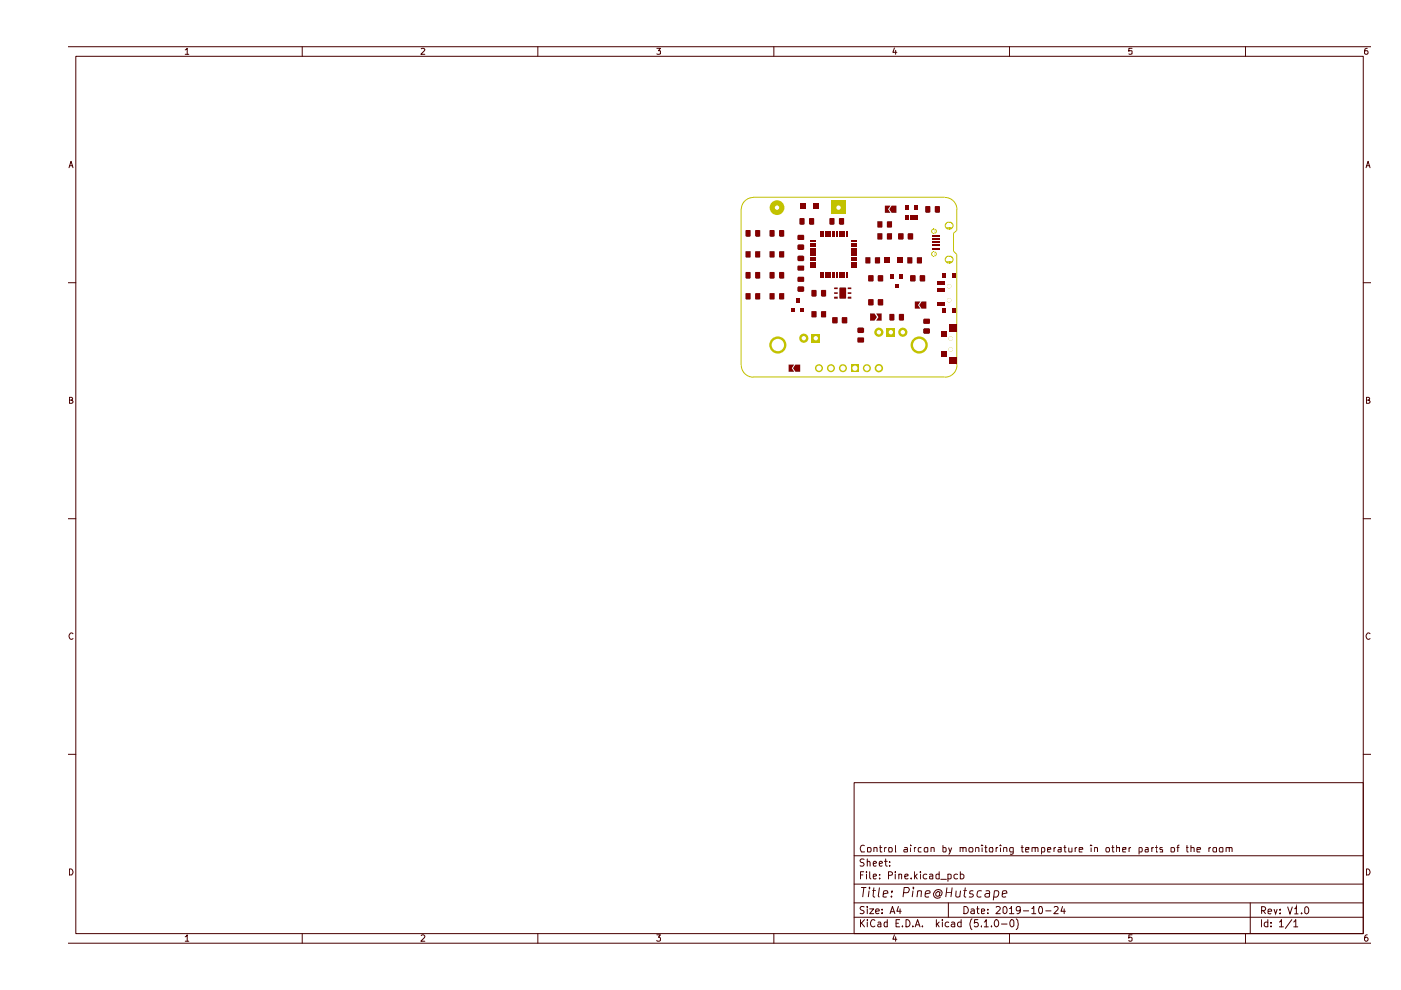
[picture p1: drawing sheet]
<svg xmlns="http://www.w3.org/2000/svg" width="297mm" height="210mm" viewBox="0 0 297 210" stroke-linecap="round" stroke-linejoin="round" font-family="sans-serif">
<g fill="none" stroke="#480000" stroke-width=".21">
<path d="M14.4 9.9h276.3M16.1 11.9h272.9v186.1h-272.9zM39.3 10.6l.4-.4v1.3M39.3 11.5h.7M64.1 9.9v2M89.3 10.3l.5-.1 .3 .4-.9 .9h.9M114 9.9v2M139.3 10.2h.7l-.4 .6h.4v.6h-.7M164.1 9.9v2M189.6 10.2l-.3 .9h.8M189.9 10.7v.8M214 9.9v2"/>
<path d="M240 10.2h-.7v.6h.7v.6h-.7M264.1 9.9v2M289.9 10.2l-.4 .1-.1 .2v.9a.42 .42 0 0 0 .6-.1 .42 .42 0 0 0-.1-.5h-.4l-.2 .2M14.6 35.6l.5-1.4 .4 1.4M14.7 35.1h.7M289.6 35.6l.5-1.4 .4 1.4M289.7 35.1h.7M14.4 59.9h1.7M289 59.9h1.7M14.7 84.8h.6v-.5l-.6-.1v1.3h.5l.3-.4-.4-.3M289.7 84.8h.6v-.5l-.6-.1v1.3h.5l.3-.4-.4-.3M14.4 110h1.7"/>
<path d="M289 110h1.7M15.5 134.4a.57 .57 0 0 0-.8 0 .57 .57 0 0 0 0 .8l.4 .4 .4-.2M290.5 134.4a.57 .57 0 0 0-.8 0 .57 .57 0 0 0 0 .8l.4 .4 .4-.2M14.4 159.9h1.7M289 159.9h1.7M181.1 165.9h107.9v32.1h-107.9zM183.3 179.3a.67 .67 0 0 0-.8 .1 .67 .67 0 0 0 0 .9l.2 .3h.6M183.9 179.8h.7l.1 .6-.2 .2h-.6zM185.3 179.8l.6-.1 .1 .9M185.3 179.7v.9M186.5 179.7h.6M186.6 179.2v1.3l.1 .1h.4"/>
<path d="M187.6 179.7v.9M188 179.7h-.4v.3M188.5 179.7l.6 .1 .1 .6-.2 .2h-.5zM189.9 179.2v1.4h.1M191.7 179.7h.6l.1 .2v.7h-.7v-.5l.7-.1M193.1 179.2v.1M193.1 179.7v.9M193.8 179.7v.9M194.3 179.7h-.4l-.1 .3M195.4 179.7h-.6l-.1 .3 .1 .6h.6M196 179.8h.7l-.1 .8h-.6zM197.4 179.8l.6-.1 .1 .9"/>
<path d="M197.4 179.7v.9M199.9 179.2v1.4h.5l.2-.2-.1-.6-.6-.1M201.1 179.7l.4 .9M201.8 179.7l-.5 1.4h-.2M203.6 179.8l.5-.1 .1 .9M203.6 179.7v.9M204.2 179.9v-.2h.6v.9M205.5 179.8h.7l.1 .6-.2 .2h-.6zM206.9 179.8l.6-.1v.9M206.9 179.7v.9M208.2 179.2v.1M208.2 179.7v.9"/>
<path d="M208.7 179.7h.6M209 179.2v1.4h.3M209.8 179.8l.6-.1v.9h-.6zM211.2 179.7v.9M211.6 179.7h-.3l-.1 .3M212.1 179.2v.1M212.1 179.7v.9M212.8 179.8l.6-.1 .1 .9M212.8 179.7v.9M216.4 179.7h.6M216.7 179.2v1.3l.1 .1h.2M218.8 179.8l.6-.1 .1 .9"/>
<path d="M218.8 179.7v.9M219.5 179.9l.1-.2h.4l.1 .9M223.5 179.7v.9M223.9 179.7h-.3l-.1 .3M224.4 179.7h.6v.9h-.6v-.5l.6-.1M225.5 179.7h.6M225.7 179.2v1.3l.1 .1h.3M226.6 179.7l.1 .9h.6M227.3 179.7v.9M228 179.7v.9M228.4 179.7h-.3l-.1 .3M231.3 179.2v.1"/>
<path d="M231.3 179.7v.9M232 179.8l.6-.1 .1 .9M232 179.7v.9M234.6 179.8h.5l.1 .6-.1 .2h-.5zM235.7 179.7h.5M235.9 179.2v1.3l.1 .1h.2M236.8 179.8l.5-.1v.9M236.8 179.2v1.4M239.4 179.7v.9M239.8 179.7h-.2l-.2 .3M242.9 179.7h.5v.2v.7h-.5v-.5l.5-.1M244.2 179.7v.9"/>
<path d="M244.6 179.7h-.3l-.1 .3M244.9 179.7h.6M245.1 179.2v1.4h.4M246.5 179.7h-.5l-.1 .2 .1 .2 .5 .1v.4h-.6M248.3 179.8h.6l.1 .6-.1 .2h-.6zM249.5 179.7h.5M250 179.2l-.3 .1v1.3M251.5 179.7h.5M251.7 179.2v1.3v.1h.3M252.5 179.8l.6-.1 .1 .9M252.5 179.2v1.4M256.3 179.7v.9"/>
<path d="M256.7 179.7h-.2l-.2 .3M257.2 179.8h.7l-.1 .8h-.6zM258.6 179.8h.7l-.1 .8h-.6zM260 179.8l.5-.1 .1 .9M260 179.7v.9M260.6 179.9v-.2h.5l.1 .9M14.4 200h276.3M14.7 184.2a.71 .71 0 0 1 .7 .5 .71 .71 0 0 1-.2 .8h-.5zM39.3 198.6l.4-.4v1.4M39.3 199.6h.7M64.1 198v2M89.3 198.4l.2-.2h.3l.3 .4-.9 1h.9"/>
<path d="M114 198v2M139.3 198.2h.7l-.4 .5 .4 .2v.5l-.2 .2h-.4l-.1-.2M164.1 198v2M181.1 194.5h107.9M181.1 191.4h107.9M181.1 187.5h107.9M181.1 181.4h107.9M182.4 195v1.5M182.4 185.5h.6M182.6 188.2h1.1M182.6 195.7l.7 .8M183.1 184.8h-.7v1.6"/>
<path d="M183.2 188.2l-.3 2M183.2 192.3l-.6-.1-.2 .3 .2 .5 .5 .1 .1 .4-.2 .2-.6-.1M183.2 182.2l-.6-.1-.2 .3 .2 .5h.4l.2 .3-.2 .4h-.6M183.3 195l-.9 .9M183.7 184.8v.2M183.7 185.3v1.1M183.9 195v.2M183.9 192.2v.2M183.9 182.8l.2-.2 .3 .1 .1 .9M183.9 182.1v1.5M183.9 192.7v1M183.9 195.5v1"/>
<path d="M184.3 188.8l-.2 1.4M184.3 188.2v.2M184.4 192.7h.8l-.8 1h.8M184.4 184.8v1.3l.2 .3M184.9 188.8h.8M185.2 185.8l.6-.1-.1-.4h-.4l-.1 .2v.6l.1 .3 .4-.1M185.2 183.1l.6-.1-.1-.4-.5 .1v.7l.1 .2h.4M185.3 188.2l-.2 1.7 .4 .3M185.5 195.2l-.3-.2a.77 .77 0 0 0-.7 .7 .77 .77 0 0 0 .7 .8l.3-.2M185.7 193.2l.7-.1-.1-.3-.4-.1-.2 .3v.5l.2 .2 .4-.1M186.2 195.6h.5l.1 .9M186.4 183.1l.7-.1-.2-.4-.4 .1-.1 .7 .2 .2h.4"/>
<path d="M186.5 188.2l-.3 1.7 .3 .3M186.5 186.2v.2M186.5 185.4v.1M186.8 195.9h-.5l-.2 .3 .2 .3 .5-.1M187 193.5v.2M187 192.8v.2M187.2 189.5l1-.1v-.5l-.6-.1-.2 .1-.1 .3-.1 .9h.8M187.5 182.6h.6M187.8 182.1v1.3l.3 .2M188.1 195.6l-.4-.1-.3 .3 .1 .6h.6M188.1 195v1.5M188.4 185.6l.7-.1 .1-.4-.3-.3h-.5v1.6"/>
<path d="M188.6 183.5v.1M188.6 182.7v.2M188.7 193.7l.5-1.5 .5 1.5M188.9 193.3h.7M189 190v.2M189.1 188.9v.3M189.6 198.2l-.3 .9h.8M189.8 184.8v.2M189.8 185.3v1.1M189.9 198.6v1M190 195.7h.5M190.5 192.2l-.4 1h1"/>
<path d="M190.6 185.5l.1-.2 .5 .1v1M190.6 185.3v1.1M190.7 195h-.7v1.5h.7M190.8 192.7v1M191.3 196.3v.2M191.5 189.3h.8a.67 .67 0 0 0 .3-1l-.9-.1-.2 2M191.8 185.8l.7-.1v-.3l-.4-.1-.3 .2 .1 .8h.6M192.1 195a.77 .77 0 0 1 .8 .7 .77 .77 0 0 1-.8 .8zM193.2 186.2v.2M193.5 196.3v.2M193.6 188.8l-.2 1.4M193.7 188.2v.2"/>
<path d="M193.9 184.8v1.6M194 196.5l.5-1.5 .6 1.5M194 185.8l.5 .6M194.2 196.1h.7M194.5 185.3l-.6 .6M194.5 189l.3-.2 .6 .1-.1 1.3M194.6 188.8l-.2 1.4M195.1 184.8v.2M195.1 185.3v1.1M195.6 196.3v.2M196.2 189.5l.9-.1v-.5l-.6-.1-.3 .4v.9h.8M196.5 185.4a.52 .52 0 0 0-.8 .2l.2 .7h.6"/>
<path d="M197.1 185.4l.5-.1 .2 .2v.9M197.8 185.7l-.7 .1v.5h.7M198.5 195v1.5M198.7 195.9l.4 .6M199.1 185.4l-.4-.1-.3 .2v.7l.3 .2 .4-.1M199.1 195.5l-.6 .6M199.1 184.8v1.6M199.2 189.3l-.4-.3a.62 .62 0 0 0-.3 .9l.4 .1 .3-.2M199.3 189l-.1 .8 .2 .1a.76 .76 0 0 0-.1-1.2 .94 .94 0 0 0-1.3 .5 .94 .94 0 0 0 .7 1.3l.7-.3M199.5 186.4h1.1M199.8 195v.2M199.8 195.5v1"/>
<path d="M200.6 189.2h1.2M200.8 188.2l-.3 2M201 185.4l.4-.1 .3 .2v.7l-.3 .2-.4-.1M201 185.3v1.6M201.1 191.4v3.1M201.2 195.6h-.6l-.2 .7a.52 .52 0 0 0 .8 .1M201.7 195.6h.6l.1 .9M201.9 188.2l-.3 2M202.4 195.9h-.5l-.2 .3 .2 .3 .5-.1M202.7 188.8l-.1 1.1a.49 .49 0 0 0 .9 .1M203 185.4a.52 .52 0 0 0-.7 .2l.1 .7h.6M203.6 185.4a.52 .52 0 0 1 .8 .2l-.2 .7h-.6"/>
<path d="M203.6 184.8v1.6M203.7 188.8l-.2 1.4M203.8 195.6h-.6l-.2 .7a.52 .52 0 0 0 .8 .1M203.8 195v1.5M204.2 188.8h.8M204.4 192.2a.78 .78 0 0 1 .9 .8 .78 .78 0 0 1-.9 .7zM204.7 188.2l-.3 1.7 .4 .3M205.9 192.8h.6l.1 .9M206.1 194.8a1.74 1.74 0 0 0 0 2.3M206.4 188.9a.48 .48 0 0 0-.6 0 .48 .48 0 0 0-.2 .5l.7 .2 .1 .3-.4 .3-.6-.1M206.6 193.1h-.5l-.3 .3 .3 .3 .5-.1M207.1 192.7h.5"/>
<path d="M207.2 192.2v1.3l.4 .2M207.3 195h-.6l-.1 .7 .1-.1h.5l.2 .3v.4l-.2 .2h-.5l-.1-.2M208.1 193.2l.7-.1-.1-.3h-.6v.8h.6M208.1 196.3v.2M208.1 188.9l-.5-.1-.3 .2-.1 1a.64 .64 0 0 0 .9 .1M208.7 195.5l.4-.5v1.5M208.7 196.5h.8M209 188.9h.7v1.3M209.5 193.5v.2M209.5 192.8v.2M209.8 189.4h-.6l-.4 .3v.2l.3 .3 .6-.1M210.2 196.3v.2"/>
<path d="M210.8 188.9l.6-.1 .3 .2a.89 .89 0 0 1-.4 1.2l-.6-.1M210.8 188.8l-.2 2.1M211 195.2l.2-.2a.82 .82 0 0 1 .6 .7 .82 .82 0 0 1-.6 .8 .93 .93 0 0 1-.2-1.3zM211.2 192.4l.2-.2h.3l.4 .4-1 1.1h1M212.3 195.9h1.2M212.5 189.5l1-.1-.1-.5h-.8l-.1 1 .2 .3 .6-.1M212.8 192.4l.2-.2a.82 .82 0 0 1 .5 .8 .82 .82 0 0 1-.5 .7l-.3-.2zM214 192.6l.4-.2v-.2v1.5M214 198v2M214 193.7h1M214.4 195l.4 .1 .2 .2v1l-.4 .2a.88 .88 0 0 1-.2-1.5zM214.8 180.6h-.6l-.1-.6 .1-.3h.6v1.2l-.3 .2h-.3"/>
<path d="M215.5 194.8a1.74 1.74 0 0 1 0 2.3M216.3 192.9l-.1 .2h-.6l-.1-.2v-.5l.3-.2 .5 .2v1l-.2 .2-.5 .1M217 193.1h1.1M217.5 180.1l.6-.1v-.3h-.6v.2v.7h.6M218.8 192.6h.1l.3-.4v1.5M218.8 193.7h.8M220.4 192.3l.1-.1a.89 .89 0 0 1 .4 1.4l-.2 .1a.78 .78 0 0 1-.6-.6 .78 .78 0 0 1 .3-.7zM220.8 180.6h.6l.1-.6-.2-.3h-.5v1.4M221.7 193.1h1.1M222.1 180.1l.7-.1-.1-.3h-.5l-.1 .2 .1 .7h.5M223.5 192.4l.2-.2h.4l.3 .4-1 1.1h1M225.3 192.2l-.4 1h1"/>
<path d="M225.6 192.7v1M228.8 180.1l.8-.1-.1-.3h-.6l-.1 .2 .1 .7h.6M238 180.1l.7-.1v-.3h-.6l-.1 .2 .1 .7h.6M240 198.2h-.7v.7l.2-.2 .5 .2-.1 .6-.4 .1-.2-.2M241.5 180.6h.6l.1-.6-.2-.3h-.5v1.4M253.8 180.1l.7-.1v-.3h-.6l-.1 .2 .1 .7h.6M264.1 198v2M265.1 191.4v6.6M267.4 195v1.5M267.5 193.1h.5l.3-.2v-.3l-.1-.3-.7-.1v1.6M267.8 193.1l.5 .7M268.8 195.6h-.6l-.2 .7a.52 .52 0 0 0 .8 .1"/>
<path d="M268.8 195v1.5M268.8 193.3l.8-.1-.1-.4-.4-.1-.3 .3 .1 .7h.6M269.5 196.3v.2M269.5 195.6v.1M270.1 192.7l.4 1.1 .3-1.1M271.3 195.5l.4-.5v1.5M271.3 196.5h.8M271.4 193.6v.2M271.4 192.8v.2M273 192.2l.5 1.6 .5-1.6M273.9 195l-1.4 1.8M274.3 195.5l.4-.5v1.5"/>
<path d="M274.3 196.5h.9M274.4 192.7l.4-.2 .1-.3v1.6M274.4 193.8h.9M276 193.6v.2M276.8 192.3l.2-.1a.82 .82 0 0 1 .5 .8 .82 .82 0 0 1-.5 .8l-.4-.3v-.9zM289.7 184.2a.71 .71 0 0 1 .7 .5 .71 .71 0 0 1-.2 .8h-.5zM289.9 198.2l-.4 .2a.92 .92 0 0 0 0 1.2h.3l.3-.3v-.3l-.3-.3h-.3l-.2 .3"/>
</g>
<path d="M157.1 44.4v33M159.7 41.8h40.6M159.7 41.9a2.54 2.54 0 0 0-2.5 2.5M200.3 41.9a2.54 2.54 0 0 1 2.6 2.5M202.8 44.4v4.5l-.6 .5v3.9l.6 .6v23.5M157.2 77.4a2.54 2.54 0 0 0 2.5 2.6M159.7 79.9h40.6M202.9 77.4a2.54 2.54 0 0 1-2.6 2.6" fill="none" stroke="#c2c200" stroke-width=".21"/>
<g fill="#840000">
<path d="M171.8 55.5h1.2v.3h-1.2z"/>
<path d="M171.8 56.6h1.2v.2h-1.2z"/>
<path d="M171.8 56h1.2v.3h-1.2z"/>
<path d="M171.8 55h1.2v.3h-1.2z"/>
<path d="M171.8 54.5h1.2v.3h-1.2z"/>
<path d="M163.1 62.2h1.1v1.3l-1.1-.1z"/>
<path d="M165.2 57.7h1.1v1.3l-1 .1-.1-.2z"/>
<path d="M160.1 62.2l1.1-.1-.1 1.4-1-.1z"/>
<path d="M160.1 57.7h1.1v1.3l-.9 .1-.2-.2z"/>
<path d="M158.1 62.1l1.1 .1-.1 1.3-1-.1z"/>
<path d="M158.1 57.7h1.1v1.2l-.2 .2h-.8l-.1-.2z"/>
<path d="M165.2 62.2l1.1-.1-.1 1.4-1-.1z"/>
<path d="M163.1 57.7h1.1v1.2l-.1 .2h-.8l-.2-.2z"/>
<path d="M158.1 53.3h1.1l-.1 1.3-1-.1z"/>
<path d="M160.1 53.3h1.1l-.1 1.3-1-.1z"/>
<path d="M158.1 48.8l1.1 .1v1.1l-.2 .2h-.8l-.1-.2z"/>
<path d="M165.3 53.3h1l-.1 1.3-1-.1z"/>
<path d="M163.2 53.3h1v1.3l-1.1-.1z"/>
<path d="M160.1 48.9h1.1v1.2l-.9 .1-.2-.2z"/>
<path d="M165.3 48.8l1 .1v1.2l-1 .1-.1-.2z"/>
<path d="M163.2 48.8l1 .1v1.1l-.1 .2h-.8l-.2-.2z"/>
<path d="M171.8 52.6h1.2v.2h-1.2z"/>
<path d="M171.8 53h1.2v.3h-1.2z"/>
<path d="M171.8 54h1.2v.3h-1.2z"/>
<path d="M171.8 53.5h1.2v.3h-1.2z"/>
<path d="M169.1 52l.1-.2h1.1l.2 .2v.8l-.2 .2h-1.1l-.1-.2z"/>
<path d="M171.8 52.1h1.2v.2h-1.2z"/>
<path d="M171.8 51.6h1.2v.2h-1.2z"/>
<path d="M171.8 51.1h1.2v.2h-1.2z"/>
<path d="M169.1 54.4l.2-.2 1.1 .1 .1 .9-.2 .2h-1.1l-.1-.2z"/>
<path d="M169.1 56.3h1.3v1.1h-1.3z"/>
<path d="M169.1 60.9l.1-.2h1.1l.2 .2v.8l-.2 .2h-1.1l-.1-.2z"/>
<path d="M169.1 58.8l.1-.1h1.2l.1 1-1.4 .1z"/>
<path d="M171.6 46.2l1 .1v1.3l-.9 .1-.2-.2z"/>
<path d="M169.6 46.2l1 .1v1.2l-.2 .2h-.7l-.2-.2z"/>
<path d="M169.1 49.9l1.3-.1 .1 1-1.4 .1z"/>
<path d="M169.7 43.2h1.1v1.1h-1.1z"/>
<path d="M172.5 43.2h1.1v1.1h-1.1z"/>
<path d="M181.8 69.5h1.3l.1 .9-.2 .2h-1.1l-.1-.2z"/>
<path d="M184.5 66.5h.9l.5 .7-.5 .8h-.9z"/>
<path d="M178.5 67.2l1.1 .1v1.3h-1l-.1-.2z"/>
<path d="M181.8 71.5h1.3v1.1h-1.3z"/>
<path d="M185.7 66.5h1.2v1.5h-1.2l.6-.8z"/>
<path d="M201.9 58h.9v1h-.9z"/>
<path d="M193 58.3l1.1 .1v1.1l-.1 .2h-1z"/>
<path d="M198.7 61h1.5v.8h-1.5z"/>
<path d="M199.7 58h.9v1h-.9z"/>
<path d="M198.7 59.6h1.5v.7h-1.5z"/>
<path d="M195.1 58.3l1.1 .1-.1 1.3h-1l-.1-.2z"/>
<path d="M198.7 64.1h1.5v.7h-1.5z"/>
<path d="M195.4 63.9h1v1.5h-1l-.5-.7z"/>
<path d="M194 63.9h1.1l-.5 .8 .5 .7h-1.1z"/>
<path d="M195.9 67.6h1.2l.1 1-1.4 .1-.1-1z"/>
<path d="M190.6 66.6h1.1v1.3l-1 .1-.1-.2z"/>
<path d="M188.5 66.6h1.1v1.2l-.1 .2h-.8l-.2-.2z"/>
<path d="M195.9 69.6h1.1l.2 .2v.8l-.2 .2h-1.1l-.2-.2v-.8z"/>
<path d="M201.3 75.7h1.5v1.4h-1.5z"/>
<path d="M199.7 65.4h.9v.9h-.9z"/>
<path d="M201.3 68.7h1.5v1.6h-1.5z"/>
<path d="M199.6 70.3h1.2v1.2h-1.2z"/>
<path d="M199.6 74.5h1.2v1.2h-1.2z"/>
<path d="M201.9 65.4h.9v.9h-.9z"/>
<path d="M186.2 58.3l1.1 .1-.1 1.3h-.9l-.2-.2z"/>
<path d="M184.1 63.5h1.1v1.1l-.1 .2h-1z"/>
<path d="M184.1 58.4h1.1v1.1l-.1 .2h-1z"/>
<path d="M186.2 63.4l1.1 .1-.1 1.3h-.9l-.2-.2z"/>
<path d="M189.7 60.2h.8v.8h-.8z"/>
<path d="M179.7 63l.8-.1v.4h-.8z"/>
<path d="M179.7 62h.8v.3h-.8z"/>
<path d="M179.7 61h.8v.3h-.8z"/>
<path d="M178 61h1.4l-.1 2.3-1.3-.1z"/>
<path d="M174.1 61.6h1.1v1.2l-1 .1-.1-.2z"/>
<path d="M168.7 63.2h.9v1h-.9z"/>
<path d="M176.9 62.9h.7v.4h-.7z"/>
<path d="M172.1 61.5l1 .1v1.1l-.1 .2h-.8l-.2-.2z"/>
<path d="M176.9 62h.7v.3h-.7z"/>
<path d="M176.9 61h.7v.3h-.7z"/>
<path d="M168.6 77.3h1.1v1.5h-1.1l-.5-.7z"/>
<path d="M174.1 66h1.1l-.1 1.3-1-.1z"/>
<path d="M176.4 67.3h1.2v1.1l-.2 .2h-.9z"/>
<path d="M172.1 66h1l-.1 1.3-1-.1z"/>
<path d="M169.7 65.3h.8v.8h-.8z"/>
<path d="M167.8 65.3h.8v.8h-.8z"/>
<path d="M167.2 77.3h1.2l-.5 .8 .5 .7h-1.2z"/>
<path d="M176.4 48.9h.3v1.3h-.3z"/>
<path d="M175.9 48.9h.3v1.3h-.3z"/>
<path d="M176.9 48.9h.2v1.3h-.2z"/>
<path d="M175.9 46.2l1 .1v1.2l-.1 .2h-.8l-.2-.2z"/>
<path d="M177.4 48.9h.2v1.3h-.2z"/>
<path d="M176.4 57.7h.3v1.2h-.3z"/>
<path d="M174.4 57.7h.3v1.2h-.3z"/>
<path d="M177.4 57.7h.2v1.2h-.2z"/>
<path d="M176.9 57.7h.2v1.2h-.2z"/>
<path d="M175.9 57.7h.3v1.2h-.3z"/>
<path d="M175.4 57.7h.3v1.2h-.3z"/>
<path d="M174.9 57.7h.3v1.2h-.3z"/>
<path d="M173.9 57.7h.2v1.2h-.2z"/>
<path d="M175.4 48.9h.3v1.3h-.3z"/>
<path d="M174.9 48.9h.3v1.3h-.3z"/>
<path d="M174.4 48.9h.3v1.3h-.3z"/>
<path d="M173.9 48.9h.2v1.3h-.2z"/>
<path d="M189 43.6h1.1v1.5h-1.1l-.5-.7z"/>
<path d="M186 49.5h1.1l-.1 1.3-1-.1z"/>
<path d="M188.1 46.9h1l-.1 1.4-1-.1z"/>
<path d="M186.1 46.9l1 .1-.1 1.3-1-.1z"/>
<path d="M188 49.5l1.1-.1-.1 1.4-1-.1z"/>
<path d="M187.6 43.6h1.2l-.5 .8 .5 .7h-1.2z"/>
<path d="M193.9 43.4h.6v1.1h-.6z"/>
<path d="M193.9 45.6h.6v1.1h-.6z"/>
<path d="M192 43.4h.7v1.1h-.7z"/>
<path d="M190.4 49.5h1.2v1.1l-.2 .2h-.9z"/>
<path d="M192.9 45.6h.7v1.1h-.7z"/>
<path d="M192.5 49.4l1.1 .1-.1 1.3h-.9l-.2-.2z"/>
<path d="M192 45.6h.7v1.1h-.7z"/>
<path d="M196.2 43.8h1.1v1.2l-.2 .1h-.8l-.1-.1z"/>
<path d="M197.5 50.5h1.7v.5h-1.7z"/>
<path d="M197.5 52.5h1.7v.4h-1.7z"/>
<path d="M197.5 51.8h1.7v.4h-1.7z"/>
<path d="M197.5 51.2h1.7v.4h-1.7z"/>
<path d="M198.2 43.8h1.1v1.2l-.9 .1-.2-.1z"/>
<path d="M197.5 49.9h1.7v.4h-1.7z"/>
<path d="M192.3 54.6h1.1v1.3l-1.1-.1z"/>
<path d="M194.4 54.6l1.1-.1-.1 1.4-1-.1z"/>
<path d="M188.8 58.2h.8v.9h-.8z"/>
<path d="M190.3 54.6h1.1v1.1h-1.1z"/>
<path d="M190.7 58.2h.7v.9h-.7z"/>
<path d="M187.5 54.6h1.1v1.1h-1.1z"/>
<path d="M180.5 55h1.3v.3h-1.3z"/>
<path d="M180.5 55.5h1.3v.3h-1.3z"/>
<path d="M185.5 54.6l1.1-.1-.1 1.4-1-.1z"/>
<path d="M183.5 54.6h1.1l-.1 1.3-1-.1z"/>
<path d="M178.4 48.9h.2v1.3h-.2z"/>
<path d="M178.9 48.9h.2v1.3h-.2z"/>
<path d="M178 46.2l1 .1v1.3l-1 .1-.1-.2z"/>
<path d="M177.9 48.9h.2v1.3h-.2z"/>
<path d="M179.4 48.9h.2v1.3h-.2z"/>
<path d="M180.5 54h1.3v.3h-1.3z"/>
<path d="M180.5 53.5h1.3v.3h-1.3z"/>
<path d="M180.5 53h1.3v.3h-1.3z"/>
<path d="M180.5 54.5h1.3v.3h-1.3z"/>
<path d="M180.5 52.1h1.3v.2h-1.3z"/>
<path d="M180.5 51.1h1.3v.2h-1.3z"/>
<path d="M180.5 51.6h1.3v.2h-1.3z"/>
<path d="M180.5 52.6h1.3v.2h-1.3z"/>
<path d="M180.5 56h1.3v.3h-1.3z"/>
<path d="M180.5 56.6h1.3v.2h-1.3z"/>
<path d="M179.4 57.7h.2v1.2h-.2z"/>
<path d="M178.9 57.7h.2v1.2h-.2z"/>
<path d="M178.4 57.7h.2v1.2h-.2z"/>
<path d="M177.9 57.7h.2v1.2h-.2z"/>
</g>
<g fill="#c2c200">
<path d="M176.3 42.5h3v3h-3z"/>
<path d="M172 70.8h1.9v1.8h-1.9z"/>
<path d="M180.4 77.2h1.7v1.7h-1.7z"/>
<path d="M173.6 77.2a.85 .85 0 0 1 .9 .9 .85 .85 0 0 1-.9 .8z"/>
<path d="M173 77.5l.6-.3v1.7a.85 .85 0 0 1-.7-.5 .85 .85 0 0 1 .1-.9z"/>
<path d="M176.2 77.2a.85 .85 0 0 1 .8 .9 .85 .85 0 0 1-.8 .8z"/>
<path d="M175.6 77.5l.6-.3v1.7a.85 .85 0 0 1-.8-.5 .85 .85 0 0 1 .2-.9z"/>
<path d="M178.7 77.2a.85 .85 0 0 1 .9 .9 .85 .85 0 0 1-.9 .8z"/>
<path d="M178.1 77.5l.6-.3v1.7a.85 .85 0 0 1-.8-.5 .85 .85 0 0 1 .2-.9z"/>
<path d="M183.8 77.2a.85 .85 0 0 1 .8 .9 .85 .85 0 0 1-.8 .8z"/>
<path d="M183.2 77.5l.6-.3v1.7a.85 .85 0 0 1-.8-.5 .85 .85 0 0 1 .2-.9z"/>
<path d="M200.6 47.2l.6-.2v1.7a.85 .85 0 0 1-.8-.5 .85 .85 0 0 1 .2-1z"/>
<path d="M201.3 47a.85 .85 0 0 1 .9 .8 .85 .85 0 0 1-.9 .9z"/>
<path d="M201.2 47h.1v1.7h-.1z"/>
<path d="M197.7 53.4l.2-.1v1.1a.52 .52 0 0 1-.5-.4 .52 .52 0 0 1 .3-.6z"/>
<path d="M198.1 53.3a.52 .52 0 0 1 .5 .5 .52 .52 0 0 1-.5 .6z"/>
<path d="M197.9 53.3h.2v1.1h-.2z"/>
<path d="M197.7 48.6l.2-.1v1a.52 .52 0 0 1-.5-.3 .52 .52 0 0 1 .3-.6z"/>
<path d="M198.1 48.5a.52 .52 0 0 1 .5 .5 .52 .52 0 0 1-.5 .5z"/>
<path d="M197.9 48.4h.2v1.1h-.2z"/>
<path d="M200.6 54.4l.6-.2v1.7a.85 .85 0 0 1-.8-.5 .85 .85 0 0 1 .2-1z"/>
<path d="M201.3 54.2a.85 .85 0 0 1 .9 .8 .85 .85 0 0 1-.9 .9z"/>
<path d="M201.2 54.2h.1v1.7h-.1z"/>
<path d="M187.9 69.5h1.8v1.8h-1.8z"/>
<circle cx="170.4" cy="71.7" r=".97"/>
<circle cx="164.9" cy="73.2" r="1.82"/>
<circle cx="164.7" cy="44" r="1.57"/>
<circle cx="201.2" cy="60.7" r=".47"/>
<circle cx="201.2" cy="63.7" r=".47"/>
<circle cx="201.6" cy="71.8" r=".47"/>
<circle cx="194.9" cy="73.2" r="1.82"/>
<circle cx="191.4" cy="70.4" r=".97"/>
<circle cx="186.3" cy="70.4" r=".97"/>
<circle cx="201.6" cy="74.1" r=".47"/>
<circle cx="186.3" cy="78.1" r=".89"/>
</g>
<g fill="#fff">
<path d="M200.6 47.5l.3-.1v.8l-.4-.2z"/>
<path d="M201.6 47.4l.2 .1 .2 .5-.4 .2z"/>
<path d="M200.9 47.4h.7v.8h-.7z"/>
<path d="M200.6 54.7l.3-.1v.8l-.4-.2z"/>
<path d="M201.6 54.6l.2 .1 .2 .5-.4 .2z"/>
<path d="M200.9 54.6h.7v.8h-.7z"/>
<path d="M197.7 48.8l.2-.1v.6l-.2-.1z"/>
<path d="M198.1 48.7l.3 .3-.3 .3z"/>
<path d="M197.9 48.7h.2v.6h-.2z"/>
<path d="M197.7 53.6l.2-.1v.7l-.2-.1z"/>
<path d="M198.1 53.5l.3 .3-.3 .4z"/>
<path d="M197.9 53.5h.2v.7h-.2z"/>
<circle cx="201.6" cy="71.8" r=".47"/>
<circle cx="201.2" cy="60.7" r=".47"/>
<circle cx="164.9" cy="73.2" r="1.31"/>
<circle cx="194.9" cy="73.2" r="1.31"/>
<circle cx="201.6" cy="74.1" r=".47"/>
<circle cx="201.2" cy="63.7" r=".47"/>
<circle cx="191.4" cy="70.4" r=".47"/>
<circle cx="181.3" cy="78.1" r=".55"/>
<circle cx="183.8" cy="78.1" r=".55"/>
<circle cx="173.6" cy="78.1" r=".55"/>
<circle cx="176.2" cy="78.1" r=".55"/>
<circle cx="178.7" cy="78.1" r=".55"/>
<circle cx="186.3" cy="78.1" r=".55"/>
<circle cx="188.9" cy="70.4" r=".47"/>
<circle cx="186.3" cy="70.4" r=".47"/>
<circle cx="164.7" cy="44" r=".47"/>
<circle cx="170.4" cy="71.7" r=".47"/>
<circle cx="177.8" cy="44" r=".47"/>
<circle cx="173" cy="71.7" r=".47"/>
</g>
</svg>
